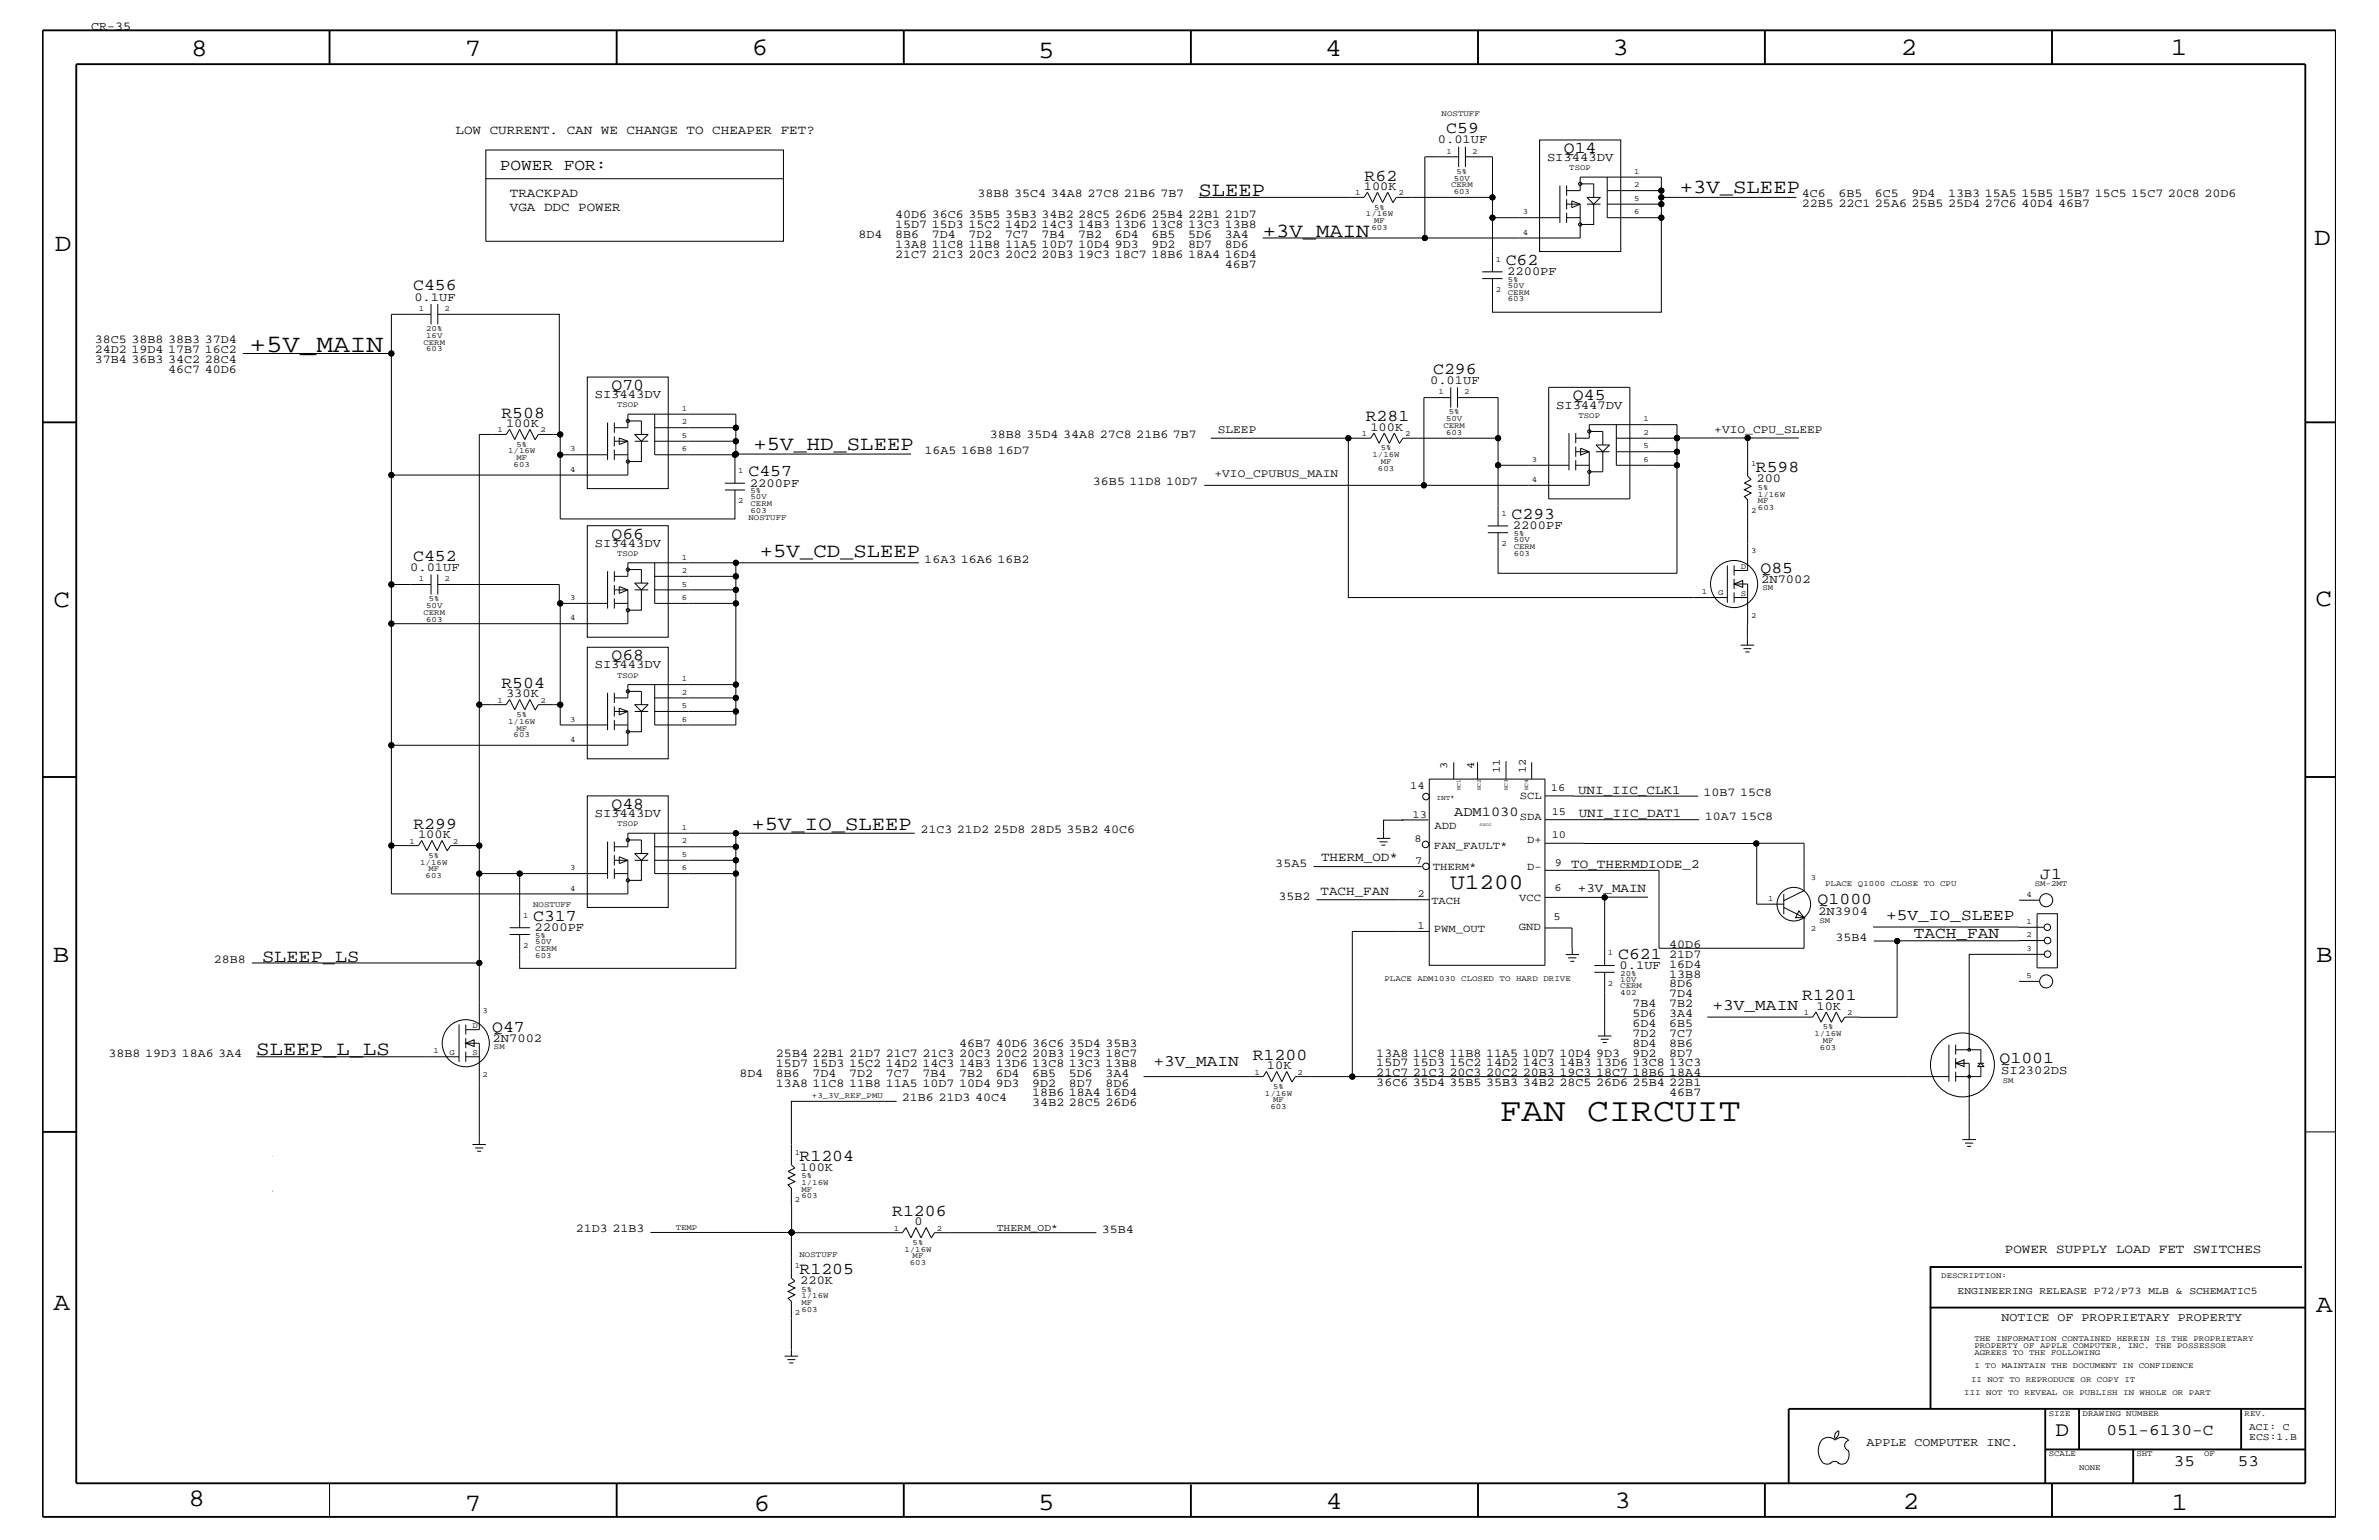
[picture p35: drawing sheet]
<svg xmlns="http://www.w3.org/2000/svg" width="432mm" height="279mm" viewBox="0 0 432 279" stroke-linecap="round" stroke-linejoin="round" font-family="sans-serif">
<defs><g id="words">
<text font-size="6" x="272.2" y="203.5">FAN CIRCUIT</text>
<g font-size="4.6">
<text x="34.7" y="10.2">8</text>
<text x="84.4" y="10.2">7</text>
<text x="136.4" y="10">6</text>
<text x="188.4" y="10.6">5</text>
<text x="240.5" y="10.2">4</text>
<text x="292.7" y="10">3</text>
<text x="345" y="9.9">2</text>
<text x="394" y="9.9">1</text>
<text x="9.9" y="45.6">D</text>
<text x="420" y="44.5">D</text>
<text x="45.3" y="63.9">+5V_MAIN</text>
<text x="9.7" y="110.2">C</text>
<text x="420.3" y="110">C</text>
<text x="9.6" y="174.6">B</text>
<text x="420.4" y="174.5">B</text>
<text x="9.7" y="237.7">A</text>
<text x="420.4" y="238.1">A</text>
<text x="34.2" y="273.3">8</text>
<text x="84.4" y="274.1">7</text>
<text x="136.8" y="274.1">6</text>
<text x="188.4" y="273.9">5</text>
<text x="240.7" y="273.8">4</text>
<text x="293" y="273.6">3</text>
<text x="345.4" y="273.8">2</text>
<text x="394.2" y="274">1</text>
</g>
<text font-size="4" x="263.2" y="161.4">U1200</text>
<text font-size="3.8" x="373.1" y="260.5">D</text>
<g font-size="3.6">
<text x="217.6" y="35.6">SLEEP</text>
<text x="304.9" y="35">+3V_SLEEP</text>
<text x="229.2" y="42.9">+3V_MAIN</text>
<text x="136.7" y="81.6">+5V_HD_SLEEP</text>
<text x="137.9" y="101">+5V_CD_SLEEP</text>
<text x="136.4" y="150.5">+5V_IO_SLEEP</text>
<text x="46.5" y="191.5">SLEEP_L_LS</text>
</g>
<text font-size="3.3" x="47.6" y="174.5">SLEEP_LS</text>
<g font-size="3">
<text x="262.5" y="24.2">C59</text>
<text x="283.8" y="27.7">Q14</text>
<text x="247.7" y="32.8">R62</text>
<text x="75" y="52.7">C456</text>
<text x="273.3" y="48.1">C62</text>
<text x="111" y="70.7">Q70</text>
<text x="260.1" y="67.9">C296</text>
<text x="91" y="75.8">R508</text>
<text x="247.9" y="76.4">R281</text>
<text x="285.5" y="72.6">Q45</text>
<text x="135.8" y="86.4">C457</text>
<text x="318.7" y="85.7">R598</text>
<text x="274.4" y="94.2">C293</text>
<text x="75" y="101.8">C452</text>
<text x="111" y="97.7">Q66</text>
<text x="319.5" y="104">Q85</text>
<text x="111" y="119.8">Q68</text>
<text x="91" y="124.8">R504</text>
<text x="111" y="146.7">Q48</text>
<text x="75" y="150.4">R299</text>
<text x="370.3" y="159.5">J1</text>
<text x="96.8" y="167.1">C317</text>
<text x="329.9" y="164">Q1000</text>
<text x="293.7" y="173.9">C621</text>
<text x="327.1" y="181.5">R1201</text>
<text x="89.3" y="187.3">Q47</text>
<text x="227.4" y="192.3">R1200</text>
<text x="362.9" y="192.8">Q1001</text>
<text x="145.1" y="210.6">R1204</text>
<text x="161.9" y="220.6">R1206</text>
<text x="145.1" y="231.1">R1205</text>
</g>
<g font-size="2.9">
<text x="90.7" y="30.9">POWER FOR:</text>
<text x="342.3" y="167">+5V_IO_SLEEP</text>
<text x="347.3" y="170.2">TACH_FAN</text>
<text x="310.9" y="183.2">+3V_MAIN</text>
<text x="209.4" y="193.4">+3V_MAIN</text>
<text x="382.4" y="260.3">051-6130-C</text>
<text x="394.5" y="266">35</text>
<text x="406.2" y="266">53</text>
</g>
<text font-size="2.5" x="263.9" y="148.1">ADM1030</text>
<g font-size="2.3">
<text x="82.7" y="24.4">LOW CURRENT. CAN WE CHANGE TO CHEAPER FET?</text>
<text x="92.5" y="35.8">TRACKPAD</text>
<text x="92.5" y="38.2">VGA DDC POWER</text>
<text x="286.4" y="144.1">UNI_IIC_CLK1</text>
<text x="286.6" y="148.3">UNI_IIC_DAT1</text>
<text x="239.8" y="156.2">THERM_OD*</text>
<text x="285.2" y="157.4">TO_THERMDIODE_2</text>
<text x="286.4" y="161.9">+3V_MAIN</text>
<text x="239.7" y="162.4">TACH_FAN</text>
<text x="363.9" y="227.4">POWER SUPPLY LOAD FET SWITCHES</text>
</g>
<g font-size="2.2">
<text x="16.6" y="5.5">CR-35</text>
<text x="261" y="26">0.01UF</text>
<text x="280.8" y="29.2">SI3443DV</text>
<text x="177.4" y="35.8">38B8 35C4 34A8 27C8 21B6 7B7</text>
<text x="247.5" y="34.5">100K</text>
<text x="327" y="35.8">4C6</text>
<text x="333.7" y="35.8">6B5</text>
<text x="340.3" y="35.8">6C5</text>
<text x="347" y="35.8">9D4</text>
<text x="353.6" y="35.8">13B3 15A5 15B5 15B7 15C5 15C7 20C8 20D6</text>
<text x="162.5" y="41.4">15D7 15D3 15C2 14D2 14C3 14B3 13D6 13C8 13C3 13B8</text>
<text x="162.5" y="39.6">40D6 36C6 35B5 35B3 34B2 28C5 26D6 25B4 22B1 21D7</text>
<text x="327" y="37.6">22B5 22C1 25A6 25B5 25D4 27C6 40D4 46B7</text>
<text x="155.8" y="43.2">8D4</text>
<text x="162.5" y="43.2">8B6</text>
<text x="162.5" y="45">13A8 11C8 11B8 11A5 10D7 10D4 9D3</text>
<text x="162.5" y="46.7">21C7 21C3 20C3 20C2 20B3 19C3 18C7 18B6 18A4 16D4</text>
<text x="169.1" y="43.2">7D4</text>
<text x="175.8" y="43.2">7D2</text>
<text x="182.4" y="43.2">7C7</text>
<text x="189.1" y="43.2">7B4</text>
<text x="195.7" y="43.2">7B2</text>
<text x="202.4" y="43.2">6D4</text>
<text x="209" y="43.2">6B5</text>
<text x="209" y="45">9D2</text>
<text x="215.6" y="43.2">5D6</text>
<text x="215.6" y="45">8D7</text>
<text x="222.3" y="43.2">3A4</text>
<text x="222.3" y="45">8D6</text>
<text x="222.3" y="48.6">46B7</text>
<text x="273.6" y="49.9">2200PF</text>
<text x="75.2" y="54.6">0.1UF</text>
<text x="17.2" y="64.1">24D2 19D4 17B7 16C2</text>
<text x="17.2" y="65.9">37B4 36B3 34C2 28C4</text>
<text x="17.2" y="62.3">38C5 38B8 38B3 37D4</text>
<text x="30.5" y="67.7">46C7 40D6</text>
<text x="259.6" y="69.7">0.01UF</text>
<text x="91.8" y="77.5">100K</text>
<text x="107.9" y="72.2">SI3443DV</text>
<text x="282.4" y="74.1">SI3447DV</text>
<text x="167.8" y="82.4">16A5 16B8 16D7</text>
<text x="179.7" y="79.5">38B8 35D4 34A8 27C8 21B6 7B7</text>
<text x="248.7" y="78.1">100K</text>
<text x="136.1" y="88.3">2200PF</text>
<text x="198.4" y="88.1">36B5 11D8 10D7</text>
<text x="318.8" y="87.5">200</text>
<text x="107.9" y="99.2">SI3443DV</text>
<text x="274.6" y="96.1">2200PF</text>
<text x="74.4" y="103.6">0.01UF</text>
<text x="167.8" y="102.1">16A3 16A6 16B2</text>
<text x="319.7" y="105.7">2N7002</text>
<text x="107.9" y="121.3">SI3443DV</text>
<text x="91.8" y="126.5">330K</text>
<text x="107.9" y="148.3">SI3443DV</text>
<text x="309.2" y="144.4">10B7 15C8</text>
<text x="309.4" y="148.7">10A7 15C8</text>
<text x="75.9" y="152.1">100K</text>
<text x="167" y="151.2">21C3 21D2 25D8 28D5 35B2 40C6</text>
<text x="231.5" y="157.2">35A5</text>
<text x="232" y="163.2">35B2</text>
<text x="330" y="166">2N3904</text>
<text x="97" y="169">2200PF</text>
<text x="303" y="173.8">21D7</text>
<text x="303" y="172">40D6</text>
<text x="333.2" y="170.7">35B4</text>
<text x="38.8" y="174.7">28B8</text>
<text x="294" y="175.8">0.1UF 16D4</text>
<text x="303" y="179.2">8D6</text>
<text x="303" y="177.4">13B8</text>
<text x="296.3" y="184.5">5D6</text>
<text x="296.3" y="182.8">7B4</text>
<text x="303" y="184.5">3A4</text>
<text x="303" y="182.8">7B2</text>
<text x="303" y="180.9">7D4</text>
<text x="329.7" y="183.2">10K</text>
<text x="19.7" y="191.7">38B8 19D3 18A6 3A4</text>
<text x="89.4" y="189">2N7002</text>
<text x="140.8" y="191.8">25B4 22B1 21D7 21C7 21C3 20C3 20C2 20B3 19C3 18C7</text>
<text x="174.1" y="190">46B7 40D6 36C6 35D4 35B3</text>
<text x="249.8" y="191.7">13A8 11C8 11B8 11A5 10D7 10D4 9D3</text>
<text x="296.3" y="186.3">6D4</text>
<text x="296.3" y="188.1">7D2</text>
<text x="296.3" y="189.9">8D4</text>
<text x="296.3" y="191.7">9D2</text>
<text x="303" y="186.3">6B5</text>
<text x="303" y="188.1">7C7</text>
<text x="303" y="189.9">8B6</text>
<text x="303" y="191.7">8D7</text>
<text x="134.2" y="195.3">8D4</text>
<text x="140.8" y="195.3">8B6</text>
<text x="140.8" y="197.1">13A8 11C8 11B8 11A5 10D7 10D4 9D3</text>
<text x="140.8" y="193.5">15D7 15D3 15C2 14D2 14C3 14B3 13D6 13C8 13C3 13B8</text>
<text x="147.5" y="195.3">7D4</text>
<text x="154.1" y="195.3">7D2</text>
<text x="160.8" y="195.3">7C7</text>
<text x="167.4" y="195.3">7B4</text>
<text x="174.1" y="195.3">7B2</text>
<text x="180.7" y="195.3">6D4</text>
<text x="187.4" y="195.3">6B5</text>
<text x="187.4" y="197.1">9D2</text>
<text x="194" y="195.3">5D6</text>
<text x="194" y="197.1">8D7</text>
<text x="200.7" y="195.3">3A4</text>
<text x="200.7" y="197.1">8D6</text>
<text x="230" y="194">10K</text>
<text x="249.8" y="193.5">15D7 15D3 15C2 14D2 14C3 14B3 13D6 13C8 13C3</text>
<text x="249.8" y="195.3">21C7 21C3 20C3 20C2 20B3 19C3 18C7 18B6 18A4</text>
<text x="249.8" y="197.1">36C6 35D4 35B5 35B3 34B2 28C5 26D6 25B4 22B1</text>
<text x="363.2" y="194.9">SI2302DS</text>
<text x="163.7" y="199.8">21B6 21D3 40C4</text>
<text x="187.4" y="198.9">18B6 18A4 16D4</text>
<text x="187.4" y="200.7">34B2 28C5 26D6</text>
<text x="303" y="198.8">46B7</text>
<text x="145.2" y="212.4">100K</text>
<text x="104.5" y="223.6">21D3 21B3</text>
<text x="166" y="222.3">0</text>
<text x="200" y="223.6">35B4</text>
<text x="145.2" y="233">220K</text>
<text x="363.3" y="239.7">NOTICE OF PROPRIETARY PROPERTY</text>
<text x="338.8" y="262.3">APPLE COMPUTER INC.</text>
</g>
<g font-size="2.1">
<text x="221" y="78.6">SLEEP</text>
<text x="311.1" y="78.6">+VIO_CPU_SLEEP</text>
<text x="220.4" y="86.6">+VIO_CPUBUS_MAIN</text>
</g>
<g font-size="2">
<text x="255.9" y="143.2">14</text>
<text x="262.7" y="139.5" transform="rotate(-90 262.7 139.5)">3</text>
<text x="267.5" y="139.5" transform="rotate(-90 267.5 139.5)">4</text>
<text x="272.2" y="140.2" transform="rotate(-90 272.2 140.2)">11</text>
<text x="276.9" y="140.3" transform="rotate(-90 276.9 140.3)">12</text>
<text x="281.5" y="143.5">16</text>
<text x="256.4" y="148.4">13</text>
<text x="275.8" y="148.7">SDA</text>
<text x="275.8" y="145">SCL</text>
<text x="281.6" y="147.8">15</text>
<text x="256.7" y="152.7">8</text>
<text x="260.3" y="154.1">FAN_FAULT*</text>
<text x="260.3" y="150.4">ADD</text>
<text x="277.2" y="153">D+</text>
<text x="281.6" y="152">10</text>
<text x="256.8" y="156.7">7</text>
<text x="260.1" y="157.9">THERM*</text>
<text x="277.2" y="157.9">D-</text>
<text x="282.2" y="161.7">6</text>
<text x="282.2" y="157.1">9</text>
<text x="257.3" y="162.8">2</text>
<text x="259.8" y="164">TACH</text>
<text x="275.8" y="163.4">VCC</text>
<text x="281.9" y="167">5</text>
<text x="257.3" y="168.5">1</text>
<text x="260.2" y="169">PWM_OUT</text>
<text x="275.7" y="168.7">GND</text>
</g>
<g font-size="1.9">
<text x="180.9" y="223.3">THERM_OD*</text>
<text x="355.3" y="234.8">ENGINEERING RELEASE P72/P73 MLB &amp; SCHEMATIC5</text>
<text x="408.2" y="259.5">ACI: C</text>
<text x="408.3" y="261.2">ECS:1.B</text>
</g>
<g font-size="1.5">
<text x="261.7" y="21.1">NOSTUFF</text>
<text x="262.6" y="27.9">1</text>
<text x="267.2" y="27.9">2</text>
<text x="246" y="35.4">1</text>
<text x="253.8" y="35.4">2</text>
<text x="263.4" y="34">CERM</text>
<text x="263.9" y="35.2">603</text>
<text x="263.9" y="32.8">50V</text>
<text x="264.4" y="31.5">5%</text>
<text x="284.8" y="30.9">TSOP</text>
<text x="296.6" y="34">2</text>
<text x="296.6" y="31.5">1</text>
<text x="247.9" y="39.2">1/16W</text>
<text x="248.9" y="41.7">603</text>
<text x="249.4" y="40.5">MF</text>
<text x="249.4" y="38">5%</text>
<text x="276.4" y="38.9">3</text>
<text x="296.6" y="38.9">6</text>
<text x="296.6" y="36.5">5</text>
<text x="271.5" y="47.5">1</text>
<text x="276.4" y="42.5">4</text>
<text x="271.5" y="53">2</text>
<text x="273.7" y="53.5">CERM</text>
<text x="273.7" y="52.2">50V</text>
<text x="273.7" y="51.1">5%</text>
<text x="76" y="56.4">1</text>
<text x="80.7" y="56.4">2</text>
<text x="273.7" y="54.7">603</text>
<text x="76.9" y="62.5">CERM</text>
<text x="77.3" y="63.8">603</text>
<text x="77.3" y="61.3">16V</text>
<text x="77.3" y="60.1">20%</text>
<text x="261.1" y="71.5">1</text>
<text x="265.8" y="71.5">2</text>
<text x="112" y="73.9">TSOP</text>
<text x="123.7" y="77">2</text>
<text x="123.7" y="74.6">1</text>
<text x="262" y="77.6">CERM</text>
<text x="262.5" y="76.4">50V</text>
<text x="263" y="75.2">5%</text>
<text x="286.5" y="75.8">TSOP</text>
<text x="298.3" y="76.4">1</text>
<text x="90.3" y="78.4">1</text>
<text x="92.2" y="82.3">1/16W</text>
<text x="93.7" y="83.5">MF</text>
<text x="93.7" y="81">5%</text>
<text x="98.1" y="78.4">2</text>
<text x="103.5" y="81.9">3</text>
<text x="123.7" y="81.9">6</text>
<text x="123.7" y="79.5">5</text>
<text x="247.2" y="79.1">1</text>
<text x="249.1" y="82.9">1/16W</text>
<text x="250.6" y="81.7">5%</text>
<text x="255" y="79.1">2</text>
<text x="262.5" y="78.9">603</text>
<text x="278" y="83.8">3</text>
<text x="298.3" y="83.8">6</text>
<text x="298.3" y="81.3">5</text>
<text x="298.3" y="78.9">2</text>
<text x="93.2" y="84.7">603</text>
<text x="103.5" y="85.6">4</text>
<text x="134" y="85.8">1</text>
<text x="136.2" y="89.5">5%</text>
<text x="250.1" y="85.4">603</text>
<text x="250.6" y="84.2">MF</text>
<text x="278" y="87.5">4</text>
<text x="317.8" y="84.6">1</text>
<text x="319.1" y="88.9">5%</text>
<text x="134" y="91.3">2</text>
<text x="135.8" y="94.4">NOSTUFF</text>
<text x="136.2" y="93">603</text>
<text x="136.2" y="91.8">CERM</text>
<text x="136.2" y="90.6">50V</text>
<text x="272.5" y="93.6">1</text>
<text x="317.8" y="93.1">2</text>
<text x="319.1" y="92.5">603</text>
<text x="319.1" y="91.3">MF</text>
<text x="319.1" y="90.1">1/16W</text>
<text x="112" y="100.9">TSOP</text>
<text x="123.7" y="101.5">1</text>
<text x="272.5" y="99.1">2</text>
<text x="274.7" y="100.8">603</text>
<text x="274.7" y="99.6">CERM</text>
<text x="274.7" y="98.4">50V</text>
<text x="274.7" y="97.3">5%</text>
<text x="317.8" y="100.4">3</text>
<text x="76" y="105.4">1</text>
<text x="80.7" y="105.4">2</text>
<text x="123.7" y="106.4">5</text>
<text x="123.7" y="104">2</text>
<text x="308.9" y="107.8">1</text>
<text x="316" y="103.3">D</text>
<text x="319.9" y="107.1">SM</text>
<text x="76.9" y="111.5">CERM</text>
<text x="77.3" y="112.8">603</text>
<text x="77.3" y="110.3">50V</text>
<text x="77.9" y="109.1">5%</text>
<text x="103.5" y="112.5">4</text>
<text x="103.5" y="108.9">3</text>
<text x="123.7" y="108.9">6</text>
<text x="311.8" y="108">G</text>
<text x="316" y="108.2">S</text>
<text x="317.8" y="112.1">2</text>
<text x="112" y="123">TSOP</text>
<text x="123.7" y="123.6">1</text>
<text x="90.3" y="127.5">1</text>
<text x="92.2" y="131.3">1/16W</text>
<text x="93.7" y="130.1">5%</text>
<text x="98.1" y="127.5">2</text>
<text x="103.5" y="130.9">3</text>
<text x="123.7" y="130.9">6</text>
<text x="123.7" y="128.5">5</text>
<text x="123.7" y="126">2</text>
<text x="93.2" y="133.7">603</text>
<text x="93.7" y="132.5">MF</text>
<text x="103.5" y="134.6">4</text>
<text x="112" y="149.9">TSOP</text>
<text x="74.3" y="153">1</text>
<text x="77.8" y="155.6">5%</text>
<text x="82.2" y="153">2</text>
<text x="123.7" y="155.4">5</text>
<text x="123.7" y="153">2</text>
<text x="123.7" y="150.5">1</text>
<text x="76.3" y="156.8">1/16W</text>
<text x="77.3" y="159.3">603</text>
<text x="77.8" y="158.1">MF</text>
<text x="103.5" y="161.6">4</text>
<text x="103.5" y="157.9">3</text>
<text x="123.7" y="157.9">6</text>
<text x="328.7" y="159.7">3</text>
<text x="331.3" y="160.7">PLACE Q1000 CLOSE TO CPU</text>
<text x="369.3" y="160.8">SM-2MT</text>
<text x="95" y="166.5">1</text>
<text x="96.8" y="164.6">NOSTUFF</text>
<text x="320.9" y="163.4">1</text>
<text x="330.2" y="167.5">SM</text>
<text x="367.8" y="167.6">1</text>
<text x="367.8" y="162.7">4</text>
<text x="95" y="172">2</text>
<text x="97.2" y="173.7">603</text>
<text x="97.2" y="172.5">CERM</text>
<text x="97.2" y="171.3">50V</text>
<text x="97.2" y="170.2">5%</text>
<text x="291.8" y="173.3">1</text>
<text x="328.7" y="169">2</text>
<text x="367.8" y="172.5">3</text>
<text x="367.8" y="170.1">2</text>
<text x="251.3" y="178">PLACE ADM1030 CLOSED TO HARD DRIVE</text>
<text x="291.8" y="178.9">2</text>
<text x="294.1" y="179.3">CERM</text>
<text x="294.1" y="178.1">10V</text>
<text x="294.1" y="177">20%</text>
<text x="367.8" y="177.4">5</text>
<text x="87.6" y="183.7">3</text>
<text x="294.1" y="180.6">402</text>
<text x="327.4" y="184.1">1</text>
<text x="335.3" y="184.1">2</text>
<text x="78.7" y="191.1">1</text>
<text x="81.6" y="191.3">G</text>
<text x="85.8" y="191.5">S</text>
<text x="85.8" y="186.6">D</text>
<text x="89.7" y="190.4">SM</text>
<text x="329.3" y="188">1/16W</text>
<text x="330.3" y="190.4">603</text>
<text x="330.8" y="189.2">MF</text>
<text x="330.8" y="186.7">5%</text>
<text x="87.6" y="195.4">2</text>
<text x="227.7" y="195">1</text>
<text x="231.1" y="197.6">5%</text>
<text x="235.5" y="195">2</text>
<text x="363.5" y="196.6">SM</text>
<text x="147.4" y="199.1">+3_3V_REF_PMU</text>
<text x="229.6" y="198.8">1/16W</text>
<text x="230.6" y="201.2">603</text>
<text x="231.1" y="200">MF</text>
<text x="144.3" y="209.5">1</text>
<text x="145.5" y="215">1/16W</text>
<text x="145.5" y="213.7">5%</text>
<text x="144.3" y="218.1">2</text>
<text x="145.5" y="217.4">603</text>
<text x="145.5" y="216.2">MF</text>
<text x="122.6" y="223.1">TEMP</text>
<text x="162.2" y="223.3">1</text>
<text x="164.1" y="227.1">1/16W</text>
<text x="165.7" y="225.8">5%</text>
<text x="170.1" y="223.3">2</text>
<text x="144.3" y="230">1</text>
<text x="145.1" y="228.1">NOSTUFF</text>
<text x="165.1" y="229.5">603</text>
<text x="165.7" y="228.3">MF</text>
<text x="352.3" y="231.9">DESCRIPTION:</text>
<text x="144.3" y="238.6">2</text>
<text x="145.5" y="238">603</text>
<text x="145.5" y="236.8">MF</text>
<text x="145.5" y="235.5">1/16W</text>
<text x="145.5" y="234.3">5%</text>
<text x="358.4" y="245.8">AGREES TO THE FOLLOWING</text>
<text x="358.4" y="244.6">PROPERTY OF APPLE COMPUTER, INC. THE POSSESSOR</text>
<text x="358.4" y="243.4">THE INFORMATION CONTAINED HEREIN IS THE PROPRIETARY</text>
<text x="357.8" y="250.7">II NOT TO REPRODUCE OR COPY IT</text>
<text x="358.4" y="248.2">I TO MAINTAIN THE DOCUMENT IN CONFIDENCE</text>
<text x="356.5" y="253.2">III NOT TO REVEAL OR PUBLISH IN WHOLE OR PART</text>
<text x="371.9" y="256.8">SIZE</text>
<text x="378" y="256.8">DRAWING NUMBER</text>
<text x="407.4" y="256.8">REV.</text>
<text x="371.9" y="264.2">SCALE</text>
<text x="377.4" y="266.7">NONE</text>
<text x="387.8" y="264.2">SHT</text>
<text x="400" y="264.2">OF</text>
</g>
<text font-size="1.3" x="260.7" y="145.1">INT*</text>
<g font-size="1">
<text x="265.1" y="143.4" transform="rotate(-90 265.1 143.4)">NC1</text>
<text x="268.8" y="143.4" transform="rotate(-90 268.8 143.4)">NC2</text>
<text x="273.7" y="143.4" transform="rotate(-90 273.7 143.4)">NC3</text>
<text x="277.4" y="143.4" transform="rotate(-90 277.4 143.4)">NC4</text>
</g>
<text font-size=".8" x="268.6" y="149.9">SSOI</text>
</g></defs>
<g fill="none" stroke="#000" stroke-width=".18">
<path d="M88.2 27.2h54v5.2h-54zM142.2 32.4v11.4h-54v-11.4M217.6 35.8h30l.6-.9 .9 1.8 .9-1.8 1 1.8 .9-1.8 .9 1.8M252.8 36.8l.6-1h17.5v3.7M264.8 28.4h-6.2v14.8h28.2v-6.2M264.8 26.6v3.7M266 26.6v3.7M266 28.4h4.9v7.4M279.4 25.4h14.8v20.2h-14.8zM283.1 39.5h-12.2v9.8M283.1 33.7v6.7M284.4 33.7v1.8"/>
<path d="M284.4 36.2v1.8M284.4 38.6v1.8M284.4 39.5h2.4M284.4 34.6h2.4v-2.5h14.7v4.9M284.4 37h2.4M285.3 36.4l1.5 .6-1.5 .7zM286.8 33.4h2.5v2.4M288 35.8h2.5l-1.2 1.2zM288 37h2.5M289.3 37v3.7h-2.5M291.7 37h9.8M291.7 32.1v7.4h9.8"/>
<path d="M291.7 34.6h9.8M301.5 37v19.6h-30.6v-6.1M301.5 35.8h24.6M78.2 57h-7.2v7.1M78.2 55.2v3.6M79.5 55.2v3.6M79.5 57h22v21.8M229.2 43.2h29.4M269 49.3h3.7M269 50.5h3.7M44.1 64.1h26.9M71 64.1v22.1h43v-6.1"/>
<path d="M97.1 79.8l-.9-1.9-.9 1.9-1-1.9-.9 1.9-.9-1.9-.6 .9h-4.9v49M97.1 79.8l.6-1h4v15.3h31.7v-5.2M106.6 68.4h14.7v20.2h-14.7zM110.3 76.7v6.7M111.5 77.6h2.5v-2.5h19.6v2.5h-14.8M111.5 76.7v1.8M111.5 79.2v1.8M112.4 79.5l1.6 .6-1.6 .5zM114 76.4h2.4v2.4M115.2 78.8h2.4l-1.2 1.3zM118.8 75.1v7.4h14.6M133.6 77.6v2.5h-14.8"/>
<path d="M219.8 79.5h29l.6-.9 .9 1.8 .9-1.8 1 1.8 .9-1.8 .9 1.8M244.7 79.5v28.9h68.8M263.3 72.1h-4.9v16h30.1v-6.1M263.3 70.3v3.7M264.5 70.3v3.7M264.5 72.1h7.4v7.4M271.9 79.5v4.9h12.9M271.9 79.5h-17.3l-.6 1M281.1 70.3h14.7v20.2h-14.7zM284.8 78.6v6.7M286 78.6v1.8M288.5 78.3h2.4v2.4"/>
<path d="M293.4 79.5h11M293.4 77v7.4h11M304.4 79.5v24.5h-32.5v-7.4M304.4 79.5v-2.5h-15.9v2.5h-2.5M304.4 79.5h22.1M317.2 79.5v6.9l.6 .6-1.2 .6 1.2 .6-1.2 .7 1.2 .6-1.2 .6 .6 .6v12.8h-2.5M71 86.2v19.8h7.2M101.7 82.5h8.6M106.6 95.4h14.7v20.2h-14.7zM111.5 80.1h2.5M111.5 81.6v1.8M111.5 82.5h2.5"/>
<path d="M115.2 80.1h2.4M116.4 80.1v3.6h-2.4M131.6 87.7h3.6M131.6 88.9h3.6M133.6 80.1v2.4h-.2v5.2M133.6 82.4h31.8M218.6 88.1h39.8M270 96.6h3.7M270 95.4h3.7M271.9 84.4v11M286 82h2.5M286 81v1.9"/>
<path d="M286 83.5v1.8M286 84.4h2.5M286.9 81.3l1.6 .7-1.6 .6zM289.7 80.7h2.4l-1.2 1.3zM289.7 82h2.4M290.9 82v3.6h-2.4M293.4 82h11M71 106v7.2h43v-6.2M71 113.2v22h43v-6.1M78.2 104.2v3.7M79.5 104.2v3.7M79.5 106h22v3.5h.2"/>
<path d="M106.6 117.4h14.7v20.3h-14.7zM110.3 109.5h-8.6v18.3M110.3 103.6v6.8M111.5 107h2.5M111.5 103.6v1.9M111.5 106.1v1.8M111.5 108.6v1.8M111.5 109.5h2.5M112.4 106.4l1.6 .6-1.6 .7zM114 103.3h2.4v2.5M115.2 107h2.4M115.2 105.8h2.4l-1.2 1.2z"/>
<path d="M116.4 107v3.7h-2.4M118.8 107h14.8M118.8 102.1v7.4h14.8M118.8 104.6h14.8M133.6 109.5v14.7h-19.6v2.4h-2.5M133.6 102.1v7.4M166.8 102.1h-52.8v2.5h-2.5M313.5 102.6v6.7M314.7 106h2.5v11.1M314.7 102.6v1.8M314.7 105v1.8M314.7 107.5v1.8"/>
<path d="M314.7 108.4h2.5M314.7 106l1.6-.7v1.3zM315.9 117.1h2.5M316.4 117.7h1.5M316.8 118.3h.7M87 127.8v25.6h-5.2l-.6 .9-1-1.8-.9 1.8-.9-1.8-.9 1.8-1-1.8-.6 .9h-4.9v-18.2M87 127.8h4.9l.6-.9 .9 1.9 .9-1.9 1 1.9 .9-1.9 .9 1.9M97.1 128.9l.6-1.1h4v3.7h8.6M110.3 125.7v6.8M111.5 129.1h2.5M111.5 125.7v1.9M111.5 128.2v1.8"/>
<path d="M111.5 130.6v1.9M111.5 131.5h2.5M112.4 128.5l1.6 .6-1.6 .6zM114 125.4h2.4v2.4M115.2 127.8h2.4l-1.2 1.3zM115.2 129.1h2.4M116.4 129.1v3.7h-2.4M118.8 124.2v7.3h14.8v-2.4M133.6 124.2v2.4h-14.8M133.6 126.6v2.5h-14.8M263.9 138.3v3.1M268.2 138.3v3.1"/>
<path d="M273.3 138.1v3.3M278 138.3v3.1M71 153.4v8.8h43v-6.1M87 158.5h23.3M87 153.4v21.3M94.3 158.5v9.8M106.6 144.4h14.7v20.2h-14.7zM110.3 152.7v6.7M111.5 156.1h2.5M111.5 152.7v1.8M111.5 155.2v1.8M111.5 157.6v1.8"/>
<path d="M111.5 158.5h2.5M112.4 155.4l1.6 .7-1.6 .6zM114 152.4h2.4v2.5M115.2 156.1h2.4M115.2 154.9h2.4l-1.2 1.2zM116.4 156.1v3.6h-2.4M118.8 151.2v7.3h14.8M133.6 151.2v2.4h-14.8M133.6 153.6v2.5h-14.8M133.6 156.1v19.6h-39.3v-6.2M166 151.2h-52v2.4h-2.5M238.4 157.2h19.7"/>
<path d="M249.9 152.1h2.4M250.4 152.7h1.4M250.7 153.3h.8M254.7 148.8h-3.6v3.3M259.2 148.8h-4.7M259.4 141.4h21v33.7h-21zM280.4 157.9h20.7v14.1h26.3v-5.5l-.9-1.2-.6 1.2h1.5l-3.6-1.9M280.4 144.4h27.8M280.4 153h38.4M280.4 148.7h28M45.7 174.7h41.3v12.1h-2.5M92.5 168.3h3.7"/>
<path d="M92.5 169.5h3.7M238.9 163.2h20.6M259.5 169h-14.1v26.3h108.3M280.4 168.4h4.9l.1 4.8M284.2 173.2h2.4M284.6 173.8h1.5M285 174.4h.8M289.4 176.4h3.7M289.4 175.2h3.7M291.3 162.8v12.4M291.3 176.4v11.6M299.1 162.8h-18.7"/>
<path d="M323.8 163.4l3.6-1.8v-8.6h-8.6l.1 11h4.9M323.8 162.2v3.7M340 168.2h31M340.1 170.7h4.2v13.9l-9.4-.1-.7 1M366.5 163.3h3.7M366.5 178.1h3.7M369.7 165.8h3.7v9.8h-3.7zM371.1 170.6l-26.8 .1M371.1 173.1h-13.7v17.4M46.5 191.7h36.8M83.3 185.9v6.8M84.5 185.9v1.8"/>
<path d="M84.5 188.3v1.9M84.5 190.8v1.9M84.5 191.7h2.5M84.5 189.3h2.5v18.3M84.5 189.3l1.6-.7v1.3zM162.7 199.8h-19.1v11.5l.7 .6-1.3 .6 1.3 .6-1.3 .6 1.3 .7-1.3 .6 .6 .6 .1 8h20.1l.6-.9 1 1.9 .8-1.9 1 1.9 .9-1.9 .9 1.9M207.6 195.3h21.7l.6-.9 .9 1.9 .9-1.9 1 1.9 .9-1.9 .9 1.9M245.4 195.3h-10.3l-.6 1M290 188h2.5M290.5 188.6h1.5M290.9 189.1h.7M309.9 184.5h19.1l.6-.9 .9 1.9 1-1.9 .9 1.9 .9-1.9 .9 1.9"/>
<path d="M353.7 189.5v6.8M355 192.9l1.5-.6v1.2zM355 192.9h2.4v13.9M355 195.3h4.6M355 189.5v1.8M355 192v1.8M355 194.4v1.9M355 190.5h4.6M358.9 193.5l.6-.6 .6 .6zM358.9 192.9h1.2M359.5 190.5v2.4M359.5 193.5v1.8"/>
<path d="M49.4 216.1h.1M49.4 209.8h.1M85.8 207.6h2.4M86.2 208.3h1.5M86.6 208.9h.7M356.2 206.8h2.4M356.7 207.4h1.4M357 208h.8M418.4 205.4h5.6M118.1 223.6h25.6l-.1 8.3 .7 .6-1.3 .6 1.3 .6-1.3 .6 1.3 .6-1.3 .6 .6 .6v9.9M199 223.6h-29.4l-.6 1M142.4 246h2.5"/>
<path d="M142.9 246.7h1.5M143.3 247.3h.7M333.7 259.6a1.06 1.06 0 0 0-.6 1.4M333.7 259.5v.2a1.27 1.27 0 0 1-.6 1.3M59.8 269.1v6.1M330.6 261.3a1.69 1.69 0 0 1 2.5 0M330.6 261.3a3.2 3.2 0 0 0 .5 4.2l.5 .1 .8-.2M332.3 265.4l.7-.3 .7 .3M333.1 261.3a1.69 1.69 0 0 1 2.4 0M333.6 265.4l.7 .2 .7-.2M335.5 263.2l.1 .7a2.14 2.14 0 0 1-.6 1.5M335.6 261.3a.96 .96 0 0 0-.8 1 .96 .96 0 0 0 .8 .9"/>
<circle cx="270.9" cy="35.8" r=".47"/>
<circle cx="270.9" cy="39.5" r=".47"/>
<circle cx="286.8" cy="33.4" r=".3"/>
<circle cx="301.5" cy="37" r=".47"/>
<circle cx="301.5" cy="35.8" r=".47"/>
<circle cx="301.5" cy="39.5" r=".47"/>
<circle cx="301.5" cy="34.6" r=".47"/>
<circle cx="258.6" cy="43.2" r=".47"/>
<circle cx="286.8" cy="40.7" r=".3"/>
<circle cx="71" cy="64.1" r=".47"/>
<circle cx="101.7" cy="78.8" r=".47"/>
<circle cx="114" cy="76.4" r=".3"/>
<circle cx="133.6" cy="77.6" r=".47"/>
<circle cx="244.7" cy="79.5" r=".47"/>
<circle cx="271.9" cy="79.5" r=".47"/>
<circle cx="288.5" cy="78.3" r=".3"/>
<circle cx="304.4" cy="79.5" r=".47"/>
<circle cx="317.2" cy="79.5" r=".47"/>
<circle cx="71" cy="86.2" r=".47"/>
<circle cx="101.7" cy="82.5" r=".47"/>
<circle cx="114" cy="83.7" r=".3"/>
<circle cx="133.4" cy="82.5" r=".47"/>
<circle cx="133.6" cy="80.1" r=".47"/>
<circle cx="133.6" cy="82.4" r=".47"/>
<circle cx="258.4" cy="88.1" r=".47"/>
<circle cx="271.9" cy="84.4" r=".47"/>
<circle cx="288.5" cy="85.6" r=".3"/>
<circle cx="304.4" cy="82" r=".47"/>
<circle cx="304.4" cy="84.4" r=".47"/>
<circle cx="71" cy="113.2" r=".47"/>
<circle cx="71" cy="106" r=".47"/>
<circle cx="101.7" cy="109.5" r=".47"/>
<circle cx="114" cy="110.7" r=".3"/>
<circle cx="114" cy="103.3" r=".3"/>
<circle cx="133.6" cy="104.6" r=".47"/>
<circle cx="133.6" cy="102.1" r=".47"/>
<circle cx="133.6" cy="109.5" r=".47"/>
<circle cx="133.6" cy="107" r=".47"/>
<circle cx="314.7" cy="106" r="4.3"/>
<circle cx="71" cy="135.2" r=".47"/>
<circle cx="87" cy="127.8" r=".47"/>
<circle cx="101.7" cy="127.8" r=".47"/>
<circle cx="114" cy="132.8" r=".3"/>
<circle cx="114" cy="125.4" r=".3"/>
<circle cx="133.6" cy="126.6" r=".47"/>
<circle cx="133.6" cy="129.1" r=".47"/>
<circle cx="133.6" cy="124.2" r=".47"/>
<circle cx="71" cy="153.4" r=".47"/>
<circle cx="87" cy="153.4" r=".47"/>
<circle cx="87" cy="158.5" r=".47"/>
<circle cx="94.3" cy="158.5" r=".47"/>
<circle cx="114" cy="159.7" r=".3"/>
<circle cx="114" cy="152.4" r=".3"/>
<circle cx="133.6" cy="158.5" r=".47"/>
<circle cx="133.6" cy="153.6" r=".47"/>
<circle cx="133.6" cy="156.1" r=".47"/>
<circle cx="133.6" cy="151.2" r=".47"/>
<circle cx="258.7" cy="153.2" r=".59"/>
<circle cx="258.8" cy="157.2" r=".59"/>
<circle cx="258.8" cy="144.5" r=".59"/>
<circle cx="318.8" cy="153" r=".47"/>
<circle cx="87" cy="174.7" r=".47"/>
<circle cx="291.3" cy="162.8" r=".47"/>
<circle cx="325.6" cy="164" r="3"/>
<circle cx="344.3" cy="170.7" r=".47"/>
<circle cx="371.4" cy="163.3" r="1.19"/>
<circle cx="371.4" cy="178.1" r="1.19"/>
<circle cx="371.6" cy="168.2" r=".59"/>
<circle cx="371.6" cy="173.1" r=".59"/>
<circle cx="371.6" cy="170.6" r=".59"/>
<circle cx="84.5" cy="189.3" r="4.3"/>
<circle cx="245.4" cy="195.3" r=".47"/>
<circle cx="356.2" cy="193.2" r="5.8"/>
<circle cx="357.4" cy="195.3" r=".25"/>
<circle cx="357.4" cy="190.5" r=".25"/>
<circle cx="143.7" cy="223.6" r=".47"/>
</g>
<g fill="none" stroke="#000" stroke-width=".34">
<path d="M7.7 5.5h416.3v269.7h-416.3zM13.8 11.6h404.6v257.5h-404.6zM59.8 5.5v6.1M111.9 5.5v6.1M164 5.5v6.1M216.2 5.5v6.1M268.3 5.5v6.1M320.3 5.5v6.1M372.4 5.5v6.1M7.7 76.6h6.1M418.4 76.6h5.6M7.7 141h6.1"/>
<path d="M418.4 141h5.6M7.7 205.4h6.1M417.8 229.9h-67.4v7.3M418.4 237.2h-68v18.4M371.2 255.6v13.5M377.4 255.6v7.4M406.8 255.6v7.4M418.4 255.6h-93.7v13.5M111.9 269.1v6.1M164 269.1v6.1M216.2 269.3v5.9M268.3 269.1v6.1"/>
<path d="M320.3 269.1v6.1M371.2 263h47.2M372.4 269.1v6.1M387.2 263v6.1"/>
</g>
<g fill="#000">
<circle cx="270.9" cy="35.8" r=".47"/>
<circle cx="270.9" cy="39.5" r=".47"/>
<circle cx="301.5" cy="37" r=".47"/>
<circle cx="301.5" cy="35.8" r=".47"/>
<circle cx="301.5" cy="39.5" r=".47"/>
<circle cx="301.5" cy="34.6" r=".47"/>
<circle cx="258.6" cy="43.2" r=".47"/>
<circle cx="71" cy="64.1" r=".47"/>
<circle cx="101.7" cy="78.8" r=".47"/>
<circle cx="133.6" cy="77.6" r=".47"/>
<circle cx="244.7" cy="79.5" r=".47"/>
<circle cx="271.9" cy="79.5" r=".47"/>
<circle cx="304.4" cy="79.5" r=".47"/>
<circle cx="317.2" cy="79.5" r=".47"/>
<circle cx="71" cy="86.2" r=".47"/>
<circle cx="101.7" cy="82.5" r=".47"/>
<circle cx="133.4" cy="82.5" r=".47"/>
<circle cx="133.6" cy="80.1" r=".47"/>
<circle cx="133.6" cy="82.4" r=".47"/>
<circle cx="258.4" cy="88.1" r=".47"/>
<circle cx="271.9" cy="84.4" r=".47"/>
<circle cx="304.4" cy="82" r=".47"/>
<circle cx="304.4" cy="84.4" r=".47"/>
<circle cx="71" cy="113.2" r=".47"/>
<circle cx="71" cy="106" r=".47"/>
<circle cx="101.7" cy="109.5" r=".47"/>
<circle cx="133.6" cy="104.6" r=".47"/>
<circle cx="133.6" cy="102.1" r=".47"/>
<circle cx="133.6" cy="109.5" r=".47"/>
<circle cx="133.6" cy="107" r=".47"/>
<circle cx="71" cy="135.2" r=".47"/>
<circle cx="87" cy="127.8" r=".47"/>
<circle cx="101.7" cy="127.8" r=".47"/>
<circle cx="133.6" cy="126.6" r=".47"/>
<circle cx="133.6" cy="129.1" r=".47"/>
<circle cx="133.6" cy="124.2" r=".47"/>
<circle cx="71" cy="153.4" r=".47"/>
<circle cx="87" cy="153.4" r=".47"/>
<circle cx="87" cy="158.5" r=".47"/>
<circle cx="94.3" cy="158.5" r=".47"/>
<circle cx="133.6" cy="158.5" r=".47"/>
<circle cx="133.6" cy="153.6" r=".47"/>
<circle cx="133.6" cy="156.1" r=".47"/>
<circle cx="133.6" cy="151.2" r=".47"/>
<circle cx="318.8" cy="153" r=".47"/>
<circle cx="87" cy="174.7" r=".47"/>
<circle cx="291.3" cy="162.8" r=".47"/>
<circle cx="344.3" cy="170.7" r=".47"/>
<circle cx="245.4" cy="195.3" r=".47"/>
<circle cx="143.7" cy="223.6" r=".47"/>
</g>
<use href="#words"/>
</svg>
